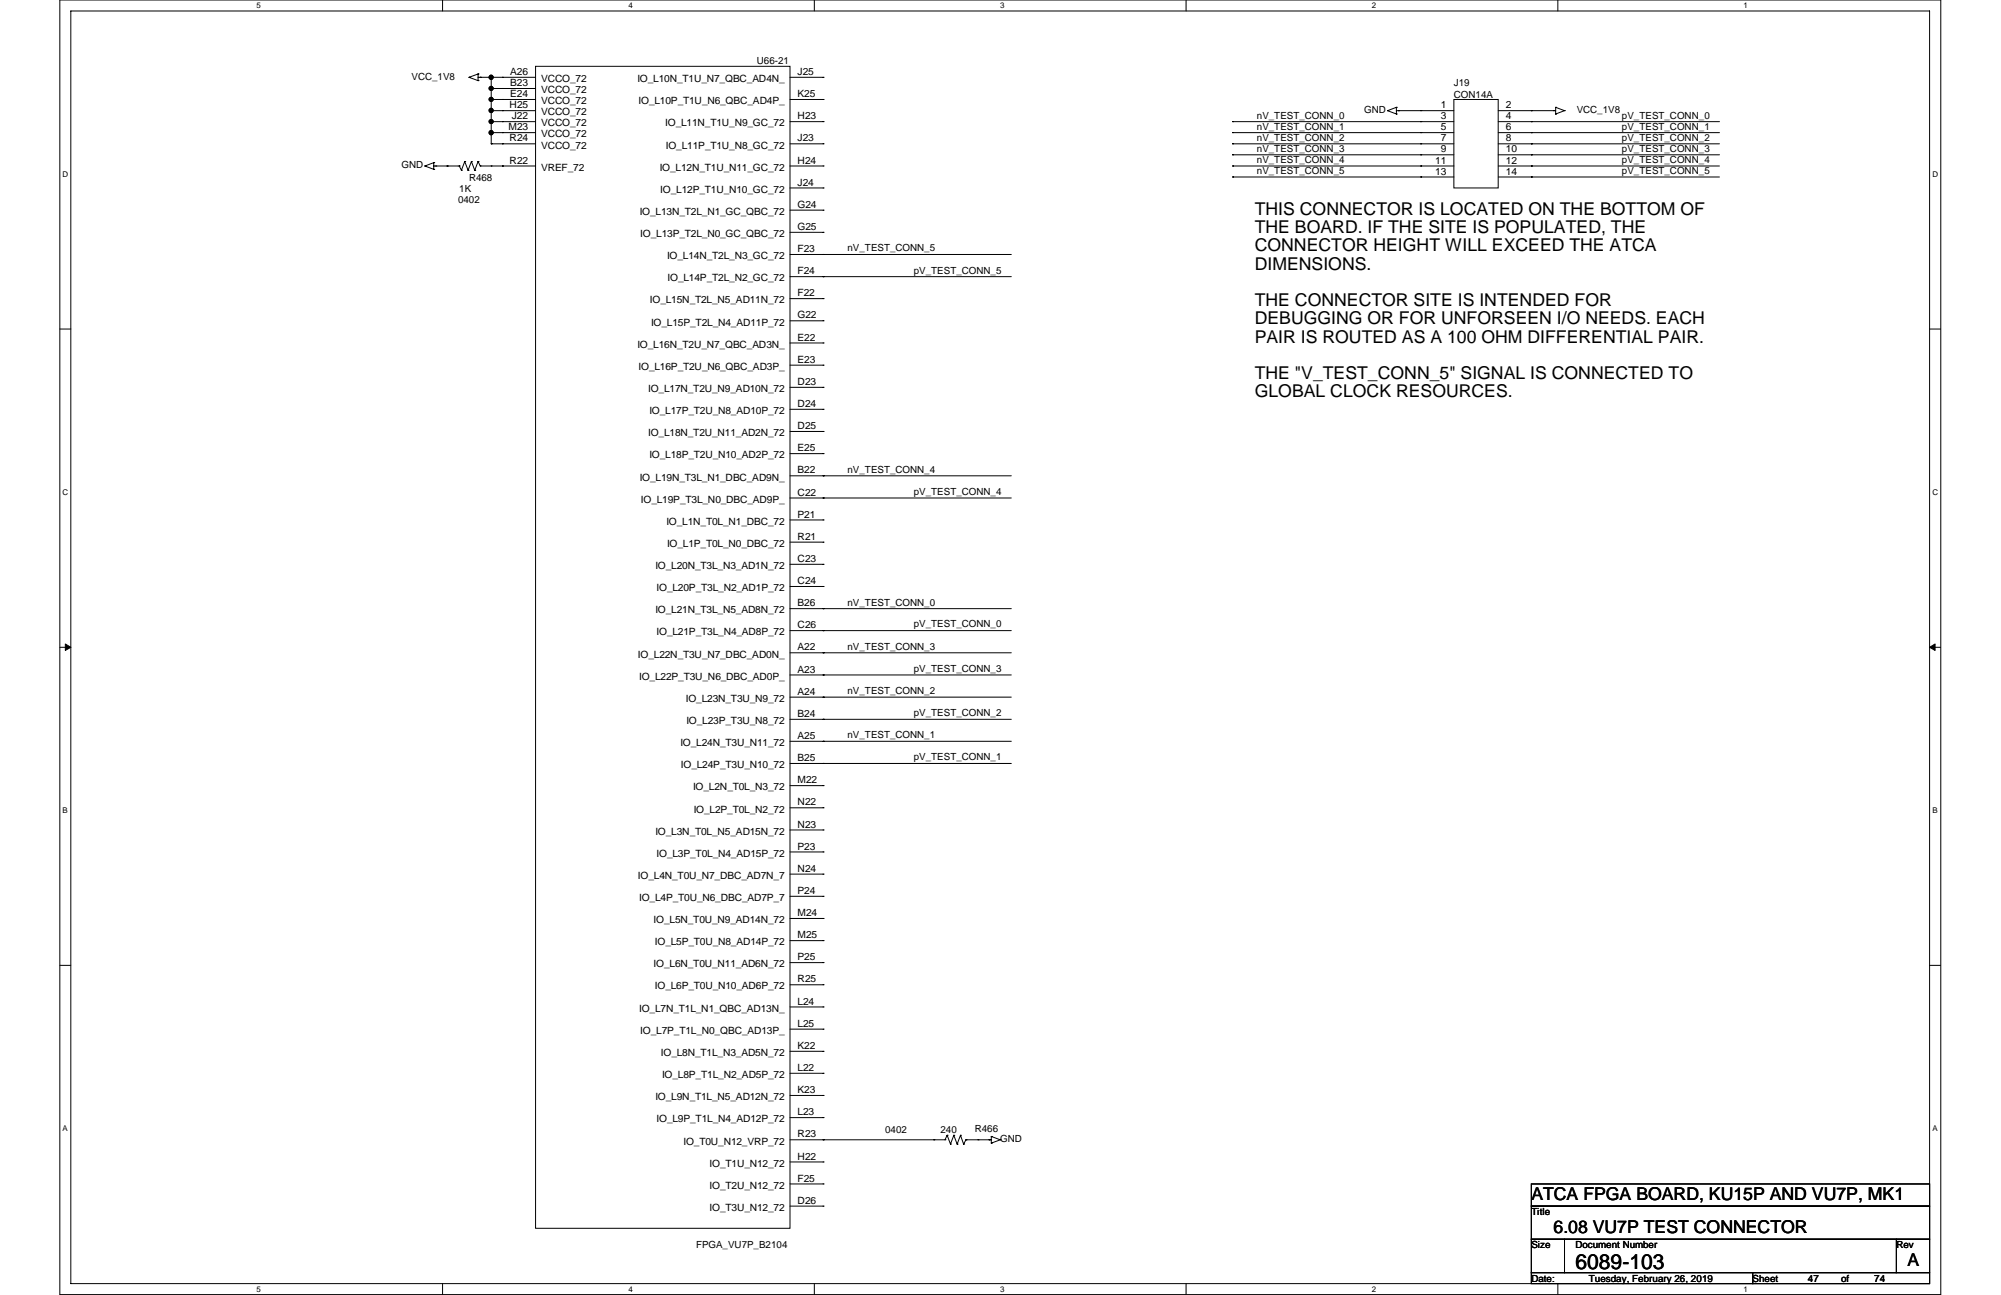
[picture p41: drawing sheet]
<svg xmlns="http://www.w3.org/2000/svg" width="432mm" height="279mm" viewBox="0 0 432 279" stroke-linecap="round" stroke-linejoin="round" font-family="sans-serif">
<defs><g id="words">
<text font-size="4.5" x="340" y="273.9">6089-103</text>
<g font-size="3.8">
<text x="270.8" y="46.4">THIS CONNECTOR IS LOCATED ON THE BOTTOM OF</text>
<text x="270.8" y="50.3">THE BOARD. IF THE SITE IS POPULATED, THE</text>
<text x="270.8" y="54.2">CONNECTOR HEIGHT WILL EXCEED THE ATCA</text>
<text x="270.8" y="58.2">DIMENSIONS.</text>
<text x="270.8" y="66">THE CONNECTOR SITE IS INTENDED FOR</text>
<text x="270.8" y="70">DEBUGGING OR FOR UNFORSEEN I/O NEEDS. EACH</text>
<text x="270.8" y="73.9">PAIR IS ROUTED AS A 100 OHM DIFFERENTIAL PAIR.</text>
<text x="270.8" y="81.8">THE &quot;V_TEST_CONN_5&quot; SIGNAL IS CONNECTED TO</text>
<text x="270.8" y="85.7">GLOBAL CLOCK RESOURCES.</text>
<text x="330.5" y="258.8">ATCA FPGA BOARD, KU15P AND VU7P, MK1</text>
<text x="335.2" y="266">6.08 VU7P TEST CONNECTOR</text>
<text x="411.6" y="273.2">A</text>
</g>
<g font-size="2.2">
<text x="110.1" y="16.2">A26</text>
<text x="116.8" y="17.7">VCCO_72</text>
<text x="137.5" y="17.7">IO_L10N_T1U_N7_QBC_AD4N_</text>
<text x="172.1" y="16.2">J25</text>
<text x="110" y="23.4">H25</text>
<text x="110.1" y="18.6">B23</text>
<text x="110.1" y="21">E24</text>
<text x="116.8" y="20.1">VCCO_72</text>
<text x="116.8" y="22.5">VCCO_72</text>
<text x="137.8" y="22.5">IO_L10P_T1U_N6_QBC_AD4P_</text>
<text x="172.1" y="21">K25</text>
<text x="310.9" y="23.4">1</text>
<text x="325" y="23.4">2</text>
<text x="109.7" y="28.1">M23</text>
<text x="110.4" y="25.7">J22</text>
<text x="116.8" y="24.9">VCCO_72</text>
<text x="116.8" y="27.3">VCCO_72</text>
<text x="116.8" y="29.6">VCCO_72</text>
<text x="143.6" y="27.3">IO_L11N_T1U_N9_GC_72</text>
<text x="172.1" y="25.7">H23</text>
<text x="310.9" y="25.7">3</text>
<text x="310.9" y="28.1">5</text>
<text x="325" y="25.7">4</text>
<text x="325" y="28.1">6</text>
<text x="110" y="30.5">R24</text>
<text x="110" y="35.3">R22</text>
<text x="116.8" y="32">VCCO_72</text>
<text x="143.7" y="32">IO_L11P_T1U_N8_GC_72</text>
<text x="172.1" y="30.5">J23</text>
<text x="172.1" y="35.3">H24</text>
<text x="309.7" y="35.3">11</text>
<text x="310.9" y="30.5">7</text>
<text x="310.9" y="32.9">9</text>
<text x="325" y="30.5">8</text>
<text x="325" y="32.9">10</text>
<text x="325" y="35.3">12</text>
<text x="116.8" y="36.8">VREF_72</text>
<text x="142.4" y="36.8">IO_L12N_T1U_N11_GC_72</text>
<text x="142.5" y="41.6">IO_L12P_T1U_N10_GC_72</text>
<text x="172.1" y="40">J24</text>
<text x="309.7" y="37.7">13</text>
<text x="325" y="37.7">14</text>
<text x="138" y="46.4">IO_L13N_T2L_N1_GC_QBC_72</text>
<text x="172.1" y="44.8">G24</text>
<text x="138.2" y="51.1">IO_L13P_T2L_N0_GC_QBC_72</text>
<text x="172.1" y="49.6">G25</text>
<text x="143.9" y="55.9">IO_L14N_T2L_N3_GC_72</text>
<text x="172.1" y="54.4">F23</text>
<text x="172.1" y="59.2">F24</text>
<text x="140.3" y="65.4">IO_L15N_T2L_N5_AD11N_72</text>
<text x="144.1" y="60.7">IO_L14P_T2L_N2_GC_72</text>
<text x="172.1" y="63.9">F22</text>
<text x="140.5" y="70.2">IO_L15P_T2L_N4_AD11P_72</text>
<text x="172.1" y="68.7">G22</text>
<text x="137.5" y="75">IO_L16N_T2U_N7_QBC_AD3N_</text>
<text x="172.1" y="73.5">E22</text>
<text x="137.8" y="79.8">IO_L16P_T2U_N6_QBC_AD3P_</text>
<text x="172.1" y="78.3">E23</text>
<text x="172.1" y="83.1">D23</text>
<text x="139.9" y="84.6">IO_L17N_T2U_N9_AD10N_72</text>
<text x="140.1" y="89.3">IO_L17P_T2U_N8_AD10P_72</text>
<text x="172.1" y="87.8">D24</text>
<text x="139.9" y="94.1">IO_L18N_T2U_N11_AD2N_72</text>
<text x="172.1" y="92.6">D25</text>
<text x="140.1" y="98.9">IO_L18P_T2U_N10_AD2P_72</text>
<text x="172.1" y="97.4">E25</text>
<text x="138" y="103.7">IO_L19N_T3L_N1_DBC_AD9N_</text>
<text x="172.1" y="102.2">B22</text>
<text x="172.1" y="106.9">C22</text>
<text x="138.3" y="108.5">IO_L19P_T3L_N0_DBC_AD9P_</text>
<text x="143.8" y="113.2">IO_L1N_T0L_N1_DBC_72</text>
<text x="172.1" y="111.7">P21</text>
<text x="143.9" y="118">IO_L1P_T0L_N0_DBC_72</text>
<text x="172.1" y="116.5">R21</text>
<text x="141.4" y="122.8">IO_L20N_T3L_N3_AD1N_72</text>
<text x="172.1" y="121.2">C23</text>
<text x="141.7" y="127.6">IO_L20P_T3L_N2_AD1P_72</text>
<text x="172.1" y="126">C24</text>
<text x="172.1" y="130.8">B26</text>
<text x="141.4" y="132.3">IO_L21N_T3L_N5_AD8N_72</text>
<text x="141.7" y="137.1">IO_L21P_T3L_N4_AD8P_72</text>
<text x="172.1" y="135.6">C26</text>
<text x="137.7" y="141.9">IO_L22N_T3U_N7_DBC_AD0N_</text>
<text x="172.1" y="140.3">A22</text>
<text x="137.9" y="146.6">IO_L22P_T3U_N6_DBC_AD0P_</text>
<text x="172.1" y="145.1">A23</text>
<text x="172.1" y="149.9">A24</text>
<text x="148" y="151.4">IO_L23N_T3U_N9_72</text>
<text x="172.1" y="154.7">B24</text>
<text x="146.8" y="161">IO_L24N_T3U_N11_72</text>
<text x="148.1" y="156.2">IO_L23P_T3U_N8_72</text>
<text x="172.1" y="159.4">A25</text>
<text x="146.9" y="165.7">IO_L24P_T3U_N10_72</text>
<text x="172.1" y="164.2">B25</text>
<text x="149.6" y="170.5">IO_L2N_T0L_N3_72</text>
<text x="172.1" y="169">M22</text>
<text x="172.1" y="173.8">N22</text>
<text x="149.7" y="175.3">IO_L2P_T0L_N2_72</text>
<text x="172.1" y="178.6">N23</text>
<text x="141.4" y="180.1">IO_L3N_T0L_N5_AD15N_72</text>
<text x="141.7" y="184.8">IO_L3P_T0L_N4_AD15P_72</text>
<text x="172.1" y="183.3">P23</text>
<text x="137.7" y="189.6">IO_L4N_T0U_N7_DBC_AD7N_7</text>
<text x="172.1" y="188.1">N24</text>
<text x="137.9" y="194.4">IO_L4P_T0U_N6_DBC_AD7P_7</text>
<text x="172.1" y="192.9">P24</text>
<text x="172.1" y="197.7">M24</text>
<text x="141.1" y="199.2">IO_L5N_T0U_N9_AD14N_72</text>
<text x="141.3" y="204">IO_L5P_T0U_N8_AD14P_72</text>
<text x="172.1" y="202.4">M25</text>
<text x="141.1" y="208.7">IO_L6N_T0U_N11_AD6N_72</text>
<text x="172.1" y="207.2">P25</text>
<text x="141.3" y="213.5">IO_L6P_T0U_N10_AD6P_72</text>
<text x="172.1" y="212">R25</text>
<text x="137.9" y="218.3">IO_L7N_T1L_N1_QBC_AD13N_</text>
<text x="172.1" y="216.7">L24</text>
<text x="172.1" y="221.5">L25</text>
<text x="138.2" y="223.1">IO_L7P_T1L_N0_QBC_AD13P_</text>
<text x="142.6" y="227.8">IO_L8N_T1L_N3_AD5N_72</text>
<text x="172.1" y="226.3">K22</text>
<text x="142.9" y="232.6">IO_L8P_T1L_N2_AD5P_72</text>
<text x="172.1" y="231.1">L22</text>
<text x="141.4" y="237.4">IO_L9N_T1L_N5_AD12N_72</text>
<text x="172.1" y="235.8">K23</text>
<text x="141.7" y="242.1">IO_L9P_T1L_N4_AD12P_72</text>
<text x="172.1" y="245.4">R23</text>
<text x="172.1" y="240.6">L23</text>
<text x="147.5" y="246.9">IO_T0U_N12_VRP_72</text>
<text x="153.1" y="251.7">IO_T1U_N12_72</text>
<text x="172.1" y="250.2">H22</text>
<text x="153.1" y="256.5">IO_T2U_N12_72</text>
<text x="172.1" y="254.9">F25</text>
<text x="153.1" y="261.2">IO_T3U_N12_72</text>
<text x="172.1" y="259.7">D26</text>
</g>
<g font-size="2.1">
<text x="88.8" y="17.2">VCC_1V8</text>
<text x="163.3" y="13.9">U66-21</text>
<text x="313.7" y="18.6">J19</text>
<text x="313.7" y="21">CON14A</text>
<text x="271.2" y="25.6">nV_TEST_CONN_0</text>
<text x="271.2" y="27.9">nV_TEST_CONN_1</text>
<text x="294.4" y="24.4">GND</text>
<text x="340.2" y="24.4">VCC_1V8</text>
<text x="350" y="25.6">pV_TEST_CONN_0</text>
<text x="350" y="27.9">pV_TEST_CONN_1</text>
<text x="271.2" y="30.4">nV_TEST_CONN_2</text>
<text x="271.2" y="32.7">nV_TEST_CONN_3</text>
<text x="271.2" y="35.1">nV_TEST_CONN_4</text>
<text x="350" y="30.4">pV_TEST_CONN_2</text>
<text x="350" y="32.7">pV_TEST_CONN_3</text>
<text x="350" y="35.1">pV_TEST_CONN_4</text>
<text x="86.7" y="36.3">GND</text>
<text x="99.1" y="41.3">1K</text>
<text x="101.2" y="38.9">R468</text>
<text x="271.2" y="37.5">nV_TEST_CONN_5</text>
<text x="350" y="37.5">pV_TEST_CONN_5</text>
<text x="98.8" y="43.7">0402</text>
<text x="182.9" y="54.2">nV_TEST_CONN_5</text>
<text x="197.2" y="59">pV_TEST_CONN_5</text>
<text x="182.9" y="102">nV_TEST_CONN_4</text>
<text x="197.2" y="106.8">pV_TEST_CONN_4</text>
<text x="182.9" y="130.6">nV_TEST_CONN_0</text>
<text x="197.2" y="135.4">pV_TEST_CONN_0</text>
<text x="182.9" y="140.2">nV_TEST_CONN_3</text>
<text x="182.9" y="149.7">nV_TEST_CONN_2</text>
<text x="197.2" y="144.9">pV_TEST_CONN_3</text>
<text x="197.2" y="154.5">pV_TEST_CONN_2</text>
<text x="182.9" y="159.3">nV_TEST_CONN_1</text>
<text x="197.2" y="164">pV_TEST_CONN_1</text>
<text x="191" y="244.5">0402</text>
<text x="202.9" y="244.5">240</text>
<text x="210.4" y="244.3">R466</text>
<text x="215.9" y="246.4">GND</text>
<text x="330.5" y="262.2">Title</text>
<text x="150.2" y="269.3">FPGA_VU7P_B2104</text>
<text x="330.5" y="269.3">Size</text>
<text x="340" y="269.3">Document Number</text>
<text x="409.2" y="269.3">Rev</text>
<text x="330.5" y="276.5">Date:</text>
<text x="342.9" y="276.5">Tuesday, February 26, 2019</text>
<text x="378.2" y="276.5">Sheet</text>
<text x="390.1" y="276.5">47</text>
<text x="397.3" y="276.5">of</text>
<text x="404.5" y="276.5">74</text>
</g>
<g font-size="1.7">
<text x="55.4" y="1.8">5</text>
<text x="135.6" y="1.8">4</text>
<text x="215.8" y="1.8">3</text>
<text x="296" y="1.8">2</text>
<text x="376.3" y="1.8">1</text>
<text x="13.5" y="38.2">D</text>
<text x="417" y="38.2">D</text>
<text x="13.5" y="106.8">C</text>
<text x="417" y="106.8">C</text>
<text x="13.5" y="175.5">B</text>
<text x="417" y="175.5">B</text>
<text x="13.5" y="244.1">A</text>
<text x="417" y="244.1">A</text>
<text x="55.4" y="278.7">5</text>
<text x="135.6" y="278.7">4</text>
<text x="215.8" y="278.7">3</text>
<text x="296" y="278.7">2</text>
<text x="376.3" y="278.7">1</text>
</g>
</g></defs>
<path d="M12.9 0h405.9v279.3h-405.9zM15.3 2.4h401.1v274.5h-401.1z" fill="none" stroke="#000" stroke-width=".22"/>
<g fill="#fff">
<path d="M55.4 .3h.9v1.9h-.9z"/>
<path d="M55.4 277.2h.9v1.9h-.9z"/>
</g>
<path d="M95.5 0v2.4M95.5 276.9v2.4" fill="none" stroke="#000" stroke-width=".22"/>
<g fill="#fff">
<path d="M135.6 .3h.9v1.9h-.9z"/>
<path d="M135.6 277.2h.9v1.9h-.9z"/>
</g>
<path d="M175.7 0v2.4M175.7 276.9v2.4" fill="none" stroke="#000" stroke-width=".22"/>
<g fill="#fff">
<path d="M215.8 .3h.9v1.9h-.9z"/>
<path d="M215.8 277.2h.9v1.9h-.9z"/>
</g>
<path d="M255.9 0v2.4M255.9 276.9v2.4" fill="none" stroke="#000" stroke-width=".22"/>
<g fill="#fff">
<path d="M296 .3h1v1.9h-1z"/>
<path d="M296 277.2h1v1.9h-1z"/>
</g>
<path d="M336.2 0v2.4M336.2 276.9v2.4" fill="none" stroke="#000" stroke-width=".22"/>
<g fill="#fff">
<path d="M376.3 .3h.9v1.9h-.9z"/>
<path d="M376.3 277.2h.9v1.9h-.9z"/>
<path d="M13.5 36.7h1.2v1.9h-1.2z"/>
<path d="M417 36.7h1.2v1.9h-1.2z"/>
<path d="M13.5 105.3h1.2v1.9h-1.2z"/>
<path d="M417 105.3h1.2v1.9h-1.2z"/>
</g>
<path d="M12.9 71h2.4M416.4 71h2.4" fill="none" stroke="#000" stroke-width=".22"/>
<g fill="#fff">
<path d="M13.5 173.9h1.1v2h-1.1z"/>
<path d="M417 173.9h1.1v2h-1.1z"/>
</g>
<path d="M12.9 139.7h2.4M416.4 139.7h2.4" fill="none" stroke="#000" stroke-width=".22"/>
<path d="M14.1 138.9v1.4l1.2-.6zM416.4 139.7l1.2 .6v-1.4z" fill="#000" stroke="#000" stroke-width=".22"/>
<g fill="#fff">
<path d="M13.5 242.6h1.1v1.9h-1.1z"/>
<path d="M417 242.6h1.1v1.9h-1.1z"/>
</g>
<g fill="none" stroke="#000" stroke-width=".22">
<path d="M101.2 16.7h.1M101.2 16.7l2 .7M103.2 16h.1M103.2 17.4h.1M103.2 16v1.4M103.2 16.7h12.4M103.2 16l-2 .7M103.6 16.7h.1M106 19.1h.1M106 19.1h9.6M106 16.7h.1M106 16.7v14.3"/>
<path d="M108.4 16.7h.1M108.4 19.1h.1M115.6 14.3h54.9v250.7h-54.9zM170.5 16.7h7.1M177.6 16.7h.1M91.7 35.8h.1M91.7 35.8l1.9 .7M93.6 35.1h.1M93.6 36.5h.1M93.6 35.1v1.4M93.6 35.8h5.5M93.6 35.1l-1.9 .7"/>
<path d="M94.1 35.8h.1M96.5 35.8h.1M99.1 35.8h.1M99.1 35.8l.5 .9M99.6 36.7h.1M100.3 34.8h.1M100.3 34.8l-.7 1.9M100.3 34.8l.7 1.9M101 36.7h.1M101.7 34.8h.1M101.7 34.8l-.7 1.9M101.7 34.8l.7 1.9"/>
<path d="M102.4 36.7h.1M103.2 34.8h.1M103.2 34.8l-.8 1.9M103.2 34.8l.4 1M103.6 35.8h.1M103.6 35.8h12M106 21.5h.1M106 23.9h.1M106 26.2h.1M106 28.6h.1M106 31h.1M106 21.5h9.6"/>
<path d="M106 26.2h9.6M106 31h9.6M106 28.6h9.6M106 35.8h.1M108.4 21.5h.1M108.4 23.9h.1M108.4 26.2h.1M108.4 28.6h.1M108.4 31h.1M108.4 35.8h.1M115.6 23.9h-9.6M170.5 35.8h7.1"/>
<path d="M170.5 21.5h7.1M170.5 26.2h7.1M170.5 31h7.1M177.6 21.5h.1M177.6 26.2h.1M177.6 31h.1M177.6 35.8h.1M266 26.2h.1M266 28.6h.1M266 31h.1M266 33.4h.1M266 35.8h.1"/>
<path d="M266 38.2h.1M266 35.8h47.7M266 26.2h47.7M266 31h47.7M266 28.6h47.7M266 33.4h47.7M266 38.2h47.7M299.4 23.9h.1M299.4 23.9l1.9 .7M301.3 23.2h.1M301.3 24.6h.1M301.3 23.9h12.4"/>
<path d="M301.3 23.2v1.4M301.3 23.2l-1.9 .7M301.8 23.9h.1M306.6 23.9h.1M306.6 26.2h.1M306.6 28.6h.1M306.6 31h.1M306.6 33.4h.1M306.6 35.8h.1M306.6 38.2h.1M313.7 21.5h9.6v19.1h-9.6zM323.3 35.8h47.8"/>
<path d="M323.3 31h47.8M323.3 28.6h47.8M323.3 33.4h47.8M323.3 38.2h47.8M330.5 23.9h.1M330.5 26.2h.1M330.5 28.6h.1M330.5 31h.1M330.5 33.4h.1M330.5 35.8h.1M330.5 38.2h.1M335.2 23.9h.1"/>
<path d="M335.7 23.2h.1M335.7 24.6h.1M335.7 23.2v1.4M335.7 23.9h-12.4M335.7 23.2l1.9 .7M337.6 23.9h.1M337.6 23.9l-1.9 .7M371.1 26.2h-47.8M170.5 40.6h7.1M170.5 45.3h7.1M170.5 50.1h7.1M170.5 54.9h47.7"/>
<path d="M170.5 59.7h47.7M177.6 40.6h.1M177.6 45.3h.1M177.6 50.1h.1M177.6 54.9h.1M177.6 59.7h.1M170.5 64.4h7.1M170.5 69.2h7.1M170.5 74h7.1M170.5 78.8h7.1M177.6 64.4h.1M177.6 69.2h.1"/>
<path d="M177.6 74h.1M177.6 78.8h.1M170.5 83.6h7.1M170.5 88.3h7.1M170.5 93.1h7.1M170.5 97.9h7.1M177.6 83.6h.1M177.6 88.3h.1M177.6 93.1h.1M177.6 97.9h.1M170.5 102.7h47.7M170.5 107.4h47.7"/>
<path d="M170.5 112.2h7.1M170.5 117h7.1M177.6 102.7h.1M177.6 107.4h.1M177.6 112.2h.1M177.6 117h.1M170.5 121.8h7.1M170.5 126.5h7.1M170.5 131.3h47.7M170.5 136.1h47.7M177.6 121.8h.1M177.6 126.5h.1"/>
<path d="M177.6 131.3h.1M177.6 136.1h.1M170.5 140.8h47.7M170.5 145.6h47.7M170.5 150.4h47.7M170.5 155.2h47.7M170.5 159.9h47.7M177.6 140.8h.1M177.6 145.6h.1M177.6 150.4h.1M177.6 155.2h.1M177.6 159.9h.1"/>
<path d="M170.5 164.7h47.7M170.5 169.5h7.1M170.5 174.3h7.1M170.5 179.1h7.1M177.6 164.7h.1M177.6 169.5h.1M177.6 174.3h.1M177.6 179.1h.1M170.5 183.8h7.1M170.5 188.6h7.1M170.5 193.4h7.1M170.5 198.2h7.1"/>
<path d="M177.6 183.8h.1M177.6 188.6h.1M177.6 193.4h.1M177.6 198.2h.1M12.9 208.3h2.4M170.5 202.9h7.1M170.5 207.7h7.1M170.5 212.5h7.1M170.5 217.3h7.1M177.6 202.9h.1M177.6 207.7h.1M177.6 212.5h.1"/>
<path d="M177.6 217.3h.1M416.4 208.3h2.4M170.5 222h7.1M170.5 226.8h7.1M170.5 231.6h7.1M170.5 236.3h7.1M177.6 222h.1M177.6 226.8h.1M177.6 231.6h.1M177.6 236.3h.1M170.5 245.9h33.4M170.5 241.1h7.1"/>
<path d="M170.5 250.7h7.1M170.5 255.4h7.1M177.6 241.1h.1M177.6 245.9h.1M177.6 250.7h.1M177.6 255.4h.1M201.5 245.9h.1M203.9 245.9h.1M204.4 244.9h.1M204.4 244.9l.7 1.9M204.4 244.9l-.5 1M205.1 246.8h.1"/>
<path d="M205.8 244.9h.1M205.8 244.9l.7 1.9M205.8 244.9l-.7 1.9M206.5 246.8h.1M207.3 244.9h.1M207.3 244.9l.6 1.9M207.3 244.9l-.8 1.9M207.9 246.8h.1M208.4 245.9h.1M208.4 245.9h5.5M208.4 245.9l-.5 .9M211.1 245.9h.1"/>
<path d="M213.4 245.9h.1M213.9 245.2h.1M213.9 246.6h.1M213.9 245.2v1.4M213.9 245.2l2 .7M215.9 245.9h.1M215.9 245.9l-2 .7M330.5 255.4h85.9v4.8h-85.9zM170.5 260.2h7.1M177.6 260.2h.1M330.5 260.2h85.9v7.2h-85.9zM330.5 267.4h7.1v7.2h-7.1z"/>
<path d="M330.5 274.6h47.7v2.3h-47.7zM337.6 267.4h71.6v7.2h-71.6zM378.2 274.6h38.2v2.3h-38.2zM409.2 267.4h7.2v7.2h-7.2z"/>
</g>
<g fill="#000" stroke="#000" stroke-width=".22">
<circle cx="106" cy="16.7" r=".46"/>
<circle cx="106" cy="19.1" r=".44"/>
<circle cx="106" cy="23.8" r=".46"/>
<circle cx="106" cy="28.6" r=".46"/>
<circle cx="106" cy="21.4" r=".44"/>
<circle cx="106" cy="26.2" r=".44"/>
</g>
<use href="#words"/>
</svg>
